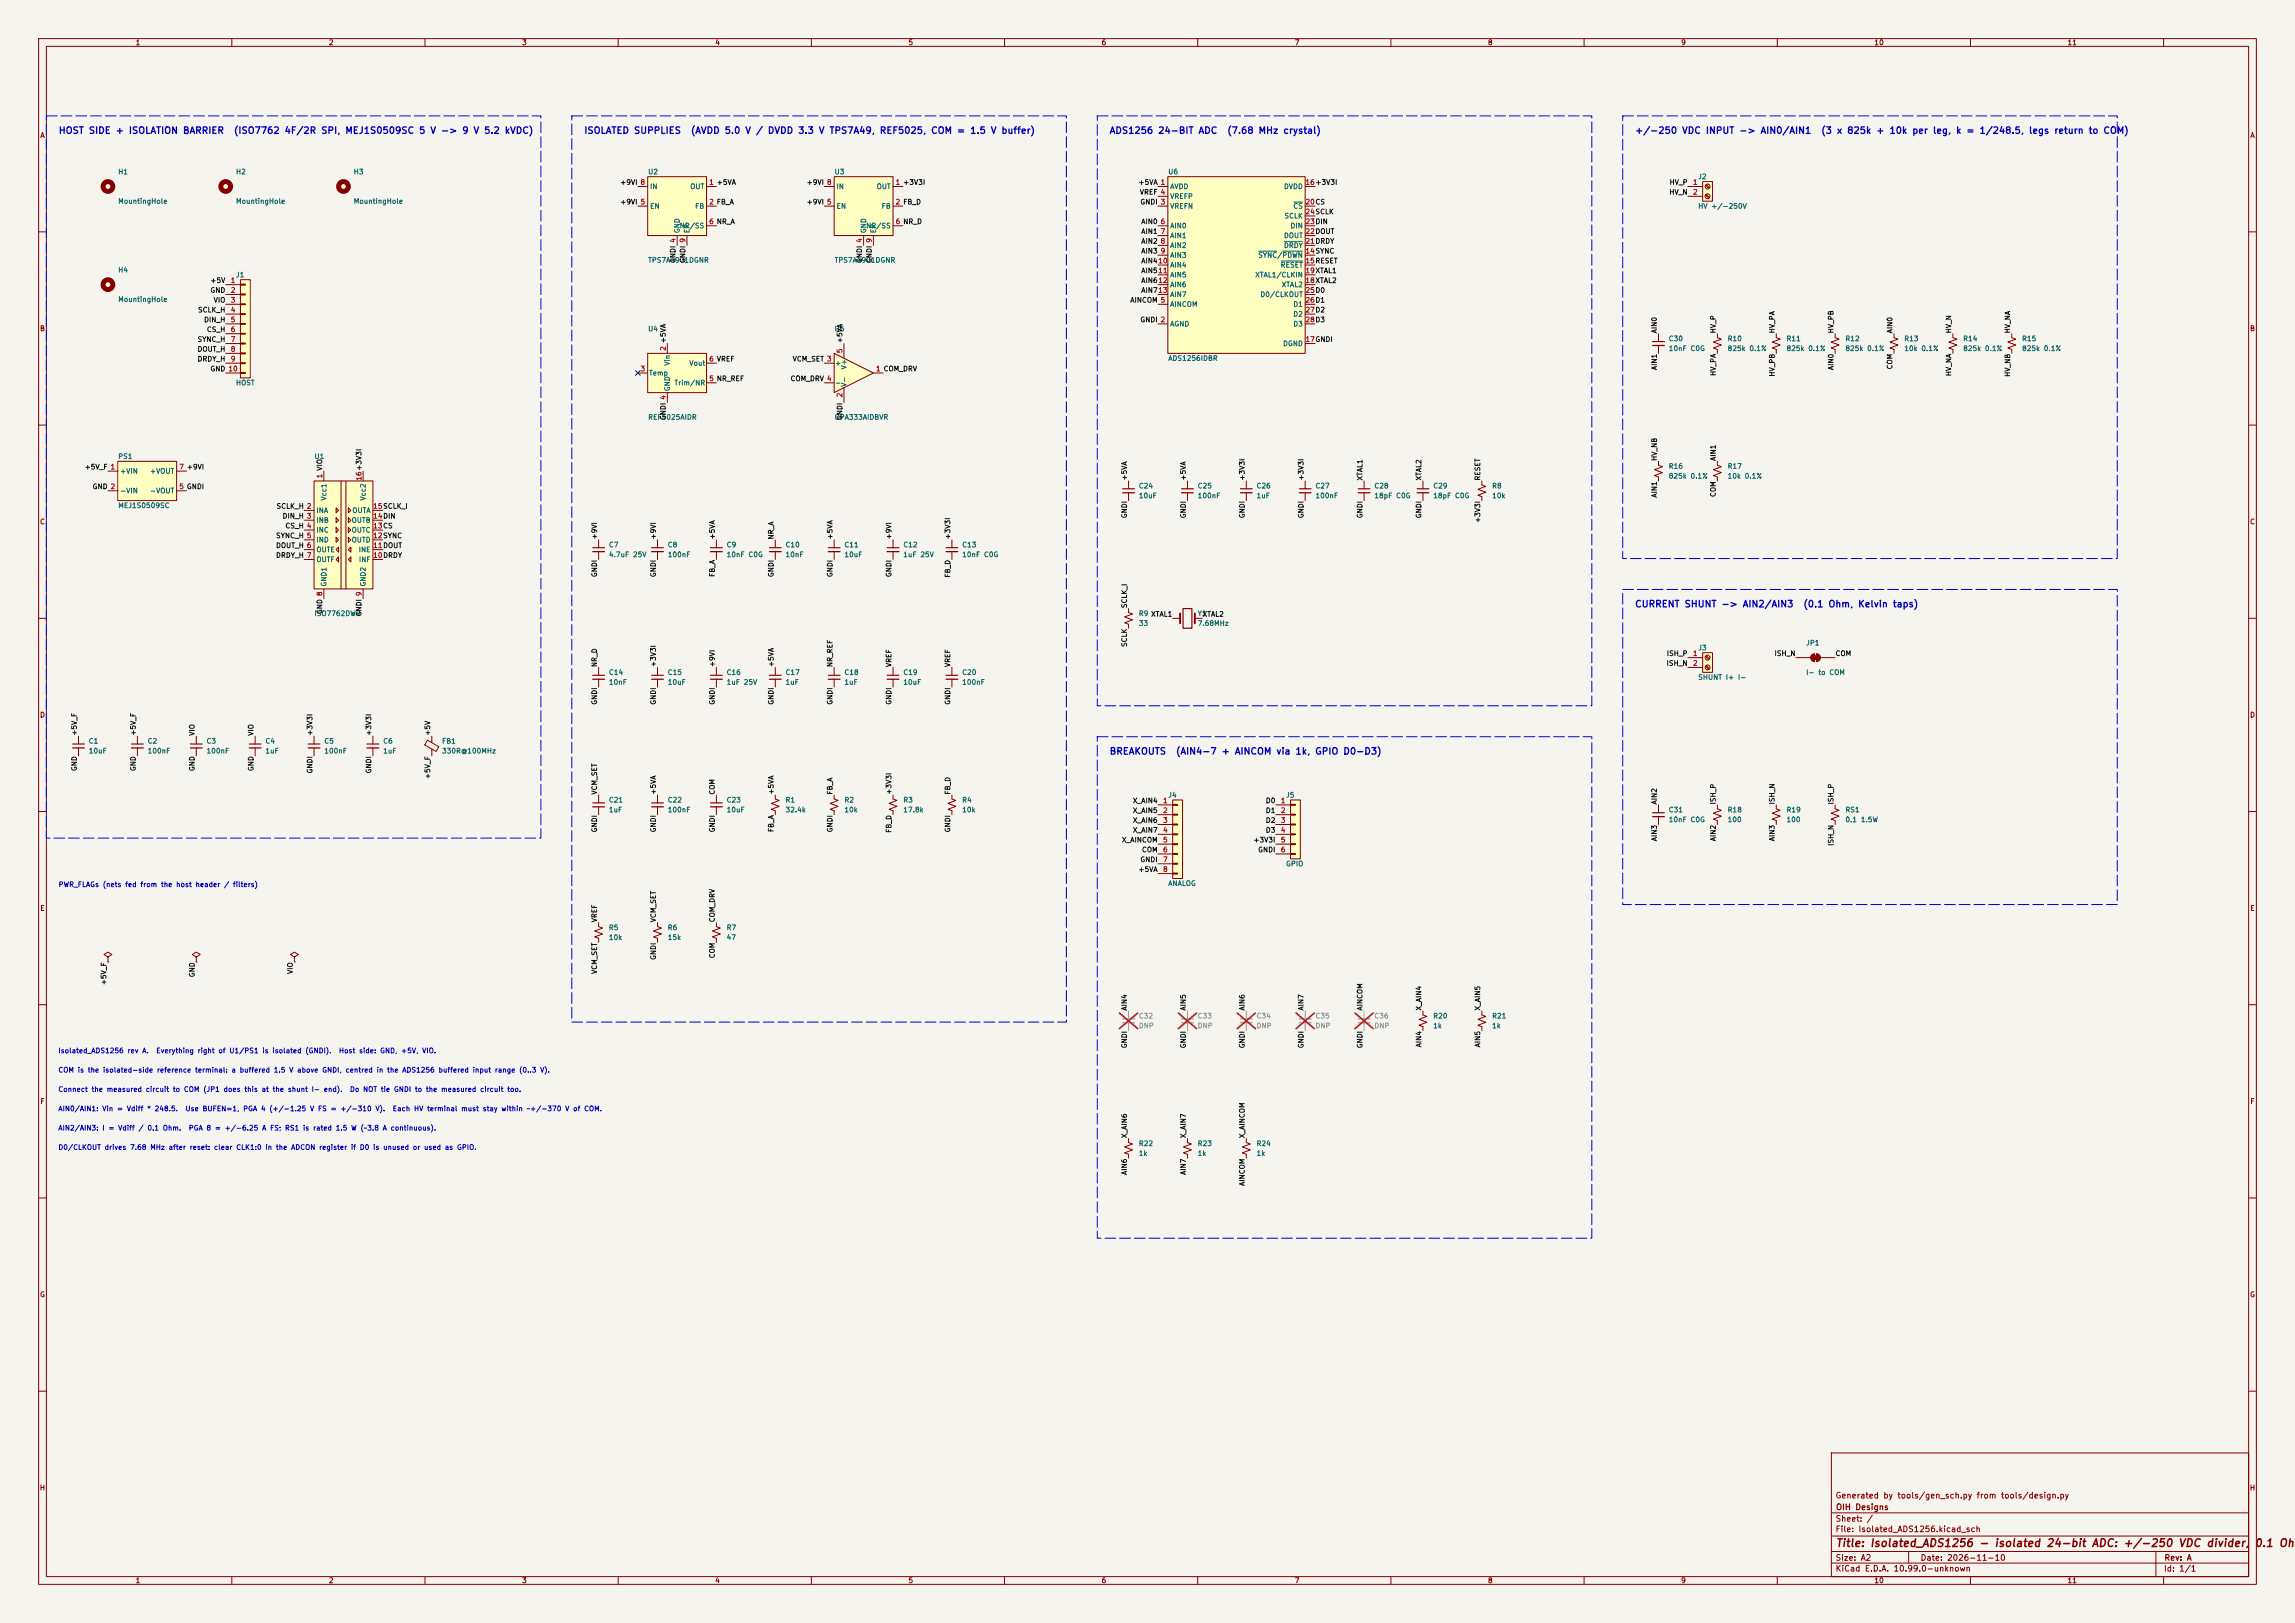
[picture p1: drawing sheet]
<svg xmlns="http://www.w3.org/2000/svg" width="594mm" height="420mm" viewBox="0 0 594 420" stroke-linecap="round" stroke-linejoin="round" font-family="sans-serif">
<defs><g id="words">
<g font-size="2" fill="#840000">
<text x="475" y="400.8">Title: Isolated_ADS1256 - isolated 24-bit ADC: +/-250 VDC divider,</text>
<text x="583.4" y="400.8">0.1 Ohm</text>
</g>
<g font-size="1.7" fill="#0000c2">
<text x="15.1" y="35">HOST SIDE + ISOLATION BARRIER</text>
<text x="60.4" y="35">(ISO7762 4F/2R SPI, MEJ1S0509SC 5 V -&gt; 9 V 5.2 kVDC)</text>
<text x="151.1" y="35">ISOLATED SUPPLIES</text>
<text x="178.7" y="35">(AVDD 5.0 V / DVDD 3.3 V TPS7A49, REF5025, COM = 1.5 V buffer)</text>
<text x="287.1" y="35">ADS1256 24-BIT ADC</text>
<text x="317.5" y="35">(7.68 MHz crystal)</text>
<text x="423.1" y="35">+/-250 VDC INPUT -&gt; AIN0/AIN1</text>
<text x="471.2" y="35">(3 x 825k + 10k per leg, k = 1/248.5, legs return to COM)</text>
<text x="423.1" y="157.6">CURRENT SHUNT -&gt; AIN2/AIN3</text>
<text x="466.6" y="157.6">(0.1 Ohm, Kelvin taps)</text>
<text x="287.1" y="195.7">BREAKOUTS</text>
<text x="304.2" y="195.7">(AIN4-7 + AINCOM via 1k, GPIO D0-D3)</text>
</g>
<g font-size="1.5" fill="#840000">
<text x="475" y="388.1">Generated by tools/gen_sch.py from tools/design.py</text>
<text x="475" y="394.1">Sheet: /</text>
<text x="475.1" y="391.1">OIH Designs</text>
<text x="475" y="396.8">File: Isolated_ADS1256.kicad_sch</text>
<text x="475" y="407">KiCad E.D.A. 10.99.0-unknown</text>
<text x="475" y="404.2">Size: A2</text>
<text x="497" y="404.2">Date: 2026-11-10</text>
<text x="560" y="407">Id: 1/1</text>
<text x="560.1" y="404.2">Rev: A</text>
</g>
<g font-size="1.3" fill="#840000">
<text x="35" y="12">1</text>
<text x="85" y="12">2</text>
<text x="135" y="12">3</text>
<text x="185" y="12">4</text>
<text x="235" y="12">5</text>
<text x="285" y="12">6</text>
<text x="335" y="12">7</text>
<text x="385" y="12">8</text>
<text x="435" y="12">9</text>
<text x="485" y="12">10</text>
<text x="535" y="12">11</text>
<text x="10.3" y="36">A</text>
<text x="582.3" y="36">A</text>
<text x="10.2" y="86">B</text>
<text x="582.2" y="86">B</text>
<text x="10.2" y="136">C</text>
<text x="582.2" y="136">C</text>
<text x="10.2" y="186">D</text>
<text x="582.2" y="186">D</text>
<text x="10.3" y="236">E</text>
<text x="582.3" y="236">E</text>
<text x="10.3" y="286">F</text>
<text x="582.3" y="286">F</text>
<text x="10.2" y="336">G</text>
<text x="582.2" y="336">G</text>
<text x="10.2" y="386">H</text>
<text x="582.2" y="386">H</text>
<text x="35" y="410">1</text>
<text x="85" y="410">2</text>
<text x="135" y="410">3</text>
<text x="185" y="410">4</text>
<text x="235" y="410">5</text>
<text x="285" y="410">6</text>
<text x="335" y="410">7</text>
<text x="385" y="410">8</text>
<text x="435" y="410">9</text>
<text x="485" y="410">10</text>
<text x="535" y="410">11</text>
</g>
<g font-size="1.3" fill="#006464">
<text x="30.5" y="45.4">H1</text>
<text x="60.9" y="45.4">H2</text>
<text x="91.4" y="45.4">H3</text>
<text x="167.6" y="45.4">U2</text>
<text x="215.9" y="45.4">U3</text>
<text x="302.2" y="45.4">U6</text>
<text x="439.4" y="46.7">J2</text>
<text x="30.5" y="53">MountingHole</text>
<text x="60.9" y="53">MountingHole</text>
<text x="91.4" y="53">MountingHole</text>
<text x="168.1" y="49.2">IN</text>
<text x="178.5" y="49.2">OUT</text>
<text x="216.4" y="49.2">IN</text>
<text x="226.8" y="49.2">OUT</text>
<text x="302.7" y="49.2">AVDD</text>
<text x="302.7" y="51.8">VREFP</text>
<text x="332.2" y="49.2">DVDD</text>
<text x="168.1" y="54.3">EN</text>
<text x="175.8" y="59.4">NR/SS</text>
<text x="179.8" y="54.3">FB</text>
<text x="216.4" y="54.3">EN</text>
<text x="224.1" y="59.4">NR/SS</text>
<text x="228" y="54.3">FB</text>
<text x="302.7" y="54.3">VREFN</text>
<text x="302.7" y="59.4">AIN0</text>
<text x="332.3" y="56.8">SCLK</text>
<text x="333.9" y="59.4">DIN</text>
<text x="334.6" y="54.3">CS</text>
<text x="439.4" y="54.3">HV +/-250V</text>
<text x="176.2" y="60.5" transform="rotate(-90 176.2 60.5)">GND</text>
<text x="178.8" y="60.5" transform="rotate(-90 178.8 60.5)">EP</text>
<text x="224.5" y="60.5" transform="rotate(-90 224.5 60.5)">GND</text>
<text x="227" y="60.5" transform="rotate(-90 227 60.5)">EP</text>
<text x="302.7" y="61.9">AIN1</text>
<text x="302.7" y="64.5">AIN2</text>
<text x="332.2" y="64.5">DRDY</text>
<text x="332.2" y="61.9">DOUT</text>
<text x="30.5" y="70.8">H4</text>
<text x="167.6" y="68.3">TPS7A4901DGNR</text>
<text x="215.9" y="68.3">TPS7A4901DGNR</text>
<text x="302.7" y="67">AIN3</text>
<text x="302.7" y="69.5">AIN4</text>
<text x="325.5" y="67">SYNC/PDWN</text>
<text x="331.3" y="69.5">RESET</text>
<text x="60.9" y="72.1">J1</text>
<text x="302.7" y="72.1">AIN5</text>
<text x="302.7" y="74.6">AIN6</text>
<text x="302.7" y="77.2">AIN7</text>
<text x="324.7" y="72.1">XTAL1/CLKIN</text>
<text x="326.1" y="77.2">D0/CLKOUT</text>
<text x="331.6" y="74.6">XTAL2</text>
<text x="30.5" y="78.4">MountingHole</text>
<text x="302.7" y="79.7">AINCOM</text>
<text x="334.6" y="79.7">D1</text>
<text x="334.6" y="82.2">D2</text>
<text x="167.6" y="86.1">U4</text>
<text x="215.9" y="86.1">U5</text>
<text x="302.7" y="84.8">AGND</text>
<text x="331.9" y="89.9">DGND</text>
<text x="334.6" y="84.8">D3</text>
<text x="431.8" y="88.6">C30</text>
<text x="447" y="88.6">R10</text>
<text x="462.3" y="88.6">R11</text>
<text x="477.5" y="88.6">R12</text>
<text x="492.7" y="88.6">R13</text>
<text x="508" y="88.6">R14</text>
<text x="523.2" y="88.6">R15</text>
<text x="173.7" y="94.8" transform="rotate(-90 173.7 94.8)">Vin</text>
<text x="178.3" y="94.9">Vout</text>
<text x="216" y="94.9">+</text>
<text x="219.4" y="95.7" transform="rotate(-90 219.4 95.7)">V+</text>
<text x="302.2" y="93.7">ADS1256IDBR</text>
<text x="431.8" y="91.1">10nF C0G</text>
<text x="447" y="91.1">825k 0.1%</text>
<text x="462.3" y="91.1">825k 0.1%</text>
<text x="477.5" y="91.1">825k 0.1%</text>
<text x="492.7" y="91.1">10k 0.1%</text>
<text x="508" y="91.1">825k 0.1%</text>
<text x="523.2" y="91.1">825k 0.1%</text>
<text x="60.9" y="100">HOST</text>
<text x="167.9" y="97.5">Temp</text>
<text x="173.7" y="101.4" transform="rotate(-90 173.7 101.4)">GND</text>
<text x="174.4" y="100">Trim/NR</text>
<text x="216" y="100">-</text>
<text x="219.4" y="100.2" transform="rotate(-90 219.4 100.2)">V-</text>
<text x="167.6" y="108.9">REF5025AIDR</text>
<text x="215.9" y="108.9">OPA333AIDBVR</text>
<text x="30.5" y="119.1">PS1</text>
<text x="81.3" y="119.1">U1</text>
<text x="31" y="122.9">+VIN</text>
<text x="38.7" y="122.9">+VOUT</text>
<text x="431.8" y="121.6">R16</text>
<text x="431.8" y="124.2">825k 0.1%</text>
<text x="447" y="121.6">R17</text>
<text x="447" y="124.2">10k 0.1%</text>
<text x="30.5" y="131.8">MEJ1S0509SC</text>
<text x="31" y="128">-VIN</text>
<text x="38.7" y="128">-VOUT</text>
<text x="84.8" y="129.7" transform="rotate(-90 84.8 129.7)">Vcc1</text>
<text x="94.9" y="129.7" transform="rotate(-90 94.9 129.7)">Vcc2</text>
<text x="294.6" y="126.7">C24</text>
<text x="294.6" y="129.2">10uF</text>
<text x="309.9" y="126.7">C25</text>
<text x="309.9" y="129.2">100nF</text>
<text x="325.1" y="126.7">C26</text>
<text x="325.1" y="129.2">1uF</text>
<text x="340.3" y="126.7">C27</text>
<text x="340.3" y="129.2">100nF</text>
<text x="355.6" y="126.7">C28</text>
<text x="355.6" y="129.2">18pF C0G</text>
<text x="370.8" y="126.7">C29</text>
<text x="370.8" y="129.2">18pF C0G</text>
<text x="386.1" y="126.7">R8</text>
<text x="386.1" y="129.2">10k</text>
<text x="81.8" y="133">INA</text>
<text x="81.8" y="135.6">INB</text>
<text x="90.9" y="135.6">OUTB</text>
<text x="91.1" y="133">OUTA</text>
<text x="81.8" y="138.1">INC</text>
<text x="81.8" y="140.7">IND</text>
<text x="81.8" y="143.2">OUTE</text>
<text x="90.9" y="140.7">OUTD</text>
<text x="90.9" y="138.1">OUTC</text>
<text x="92.7" y="143.2">INE</text>
<text x="157.5" y="141.9">C7</text>
<text x="172.7" y="141.9">C8</text>
<text x="187.9" y="141.9">C9</text>
<text x="203.2" y="141.9">C10</text>
<text x="218.4" y="141.9">C11</text>
<text x="233.7" y="141.9">C12</text>
<text x="248.9" y="141.9">C13</text>
<text x="81.8" y="145.7">OUTF</text>
<text x="92.8" y="145.7">INF</text>
<text x="157.5" y="144.5">4.7uF 25V</text>
<text x="172.7" y="144.5">100nF</text>
<text x="187.9" y="144.5">10nF C0G</text>
<text x="203.2" y="144.5">10nF</text>
<text x="218.4" y="144.5">10uF</text>
<text x="233.7" y="144.5">1uF 25V</text>
<text x="248.9" y="144.5">10nF C0G</text>
<text x="84.8" y="151.9" transform="rotate(-90 84.8 151.9)">GND1</text>
<text x="94.9" y="151.9" transform="rotate(-90 94.9 151.9)">GND2</text>
<text x="81.3" y="159.7">ISO7762DWR</text>
<text x="294.6" y="159.7">R9 XTAL1</text>
<text x="309.9" y="159.7">Y1</text>
<text x="294.6" y="162.3">33</text>
<text x="309.9" y="162.3">7.68MHz</text>
<text x="467.3" y="167.3">JP1</text>
<text x="439.4" y="168.6">J3</text>
<text x="157.5" y="175">C14</text>
<text x="157.5" y="177.5">10nF</text>
<text x="172.7" y="175">C15</text>
<text x="172.7" y="177.5">10uF</text>
<text x="187.9" y="175">C16</text>
<text x="187.9" y="177.5">1uF 25V</text>
<text x="203.2" y="175">C17</text>
<text x="203.2" y="177.5">1uF</text>
<text x="218.4" y="175">C18</text>
<text x="218.4" y="177.5">1uF</text>
<text x="233.7" y="175">C19</text>
<text x="233.7" y="177.5">10uF</text>
<text x="248.9" y="175">C20</text>
<text x="248.9" y="177.5">100nF</text>
<text x="439.4" y="176.2">SHUNT I+ I-</text>
<text x="467.3" y="175">I- to COM</text>
<text x="22.8" y="192.7">C1</text>
<text x="22.8" y="195.3">10uF</text>
<text x="38.1" y="192.7">C2</text>
<text x="38.1" y="195.3">100nF</text>
<text x="53.3" y="192.7">C3</text>
<text x="53.3" y="195.3">100nF</text>
<text x="68.6" y="192.7">C4</text>
<text x="68.6" y="195.3">1uF</text>
<text x="83.8" y="192.7">C5</text>
<text x="83.8" y="195.3">100nF</text>
<text x="99" y="192.7">C6</text>
<text x="99" y="195.3">1uF</text>
<text x="114.3" y="192.7">FB1</text>
<text x="114.3" y="195.3">330R@100MHz</text>
<text x="157.5" y="208">C21</text>
<text x="172.7" y="208">C22</text>
<text x="187.9" y="208">C23</text>
<text x="203.2" y="208">R1</text>
<text x="218.4" y="208">R2</text>
<text x="233.7" y="208">R3</text>
<text x="248.9" y="208">R4</text>
<text x="302.2" y="206.7">J4</text>
<text x="332.7" y="206.7">J5</text>
<text x="157.5" y="210.5">1uF</text>
<text x="172.7" y="210.5">100nF</text>
<text x="187.9" y="210.5">10uF</text>
<text x="203.2" y="210.5">32.4k</text>
<text x="218.4" y="210.5">10k</text>
<text x="233.7" y="210.5">17.8k</text>
<text x="248.9" y="210.5">10k</text>
<text x="431.8" y="210.5">C31</text>
<text x="431.8" y="213.1">10nF C0G</text>
<text x="447" y="210.5">R18</text>
<text x="447" y="213.1">100</text>
<text x="462.3" y="210.5">R19</text>
<text x="462.3" y="213.1">100</text>
<text x="477.5" y="210.5">RS1</text>
<text x="477.5" y="213.1">0.1 1.5W</text>
<text x="332.7" y="224.5">GPIO</text>
<text x="302.2" y="229.6">ANALOG</text>
<text x="157.5" y="241">R5</text>
<text x="157.5" y="243.5">10k</text>
<text x="172.7" y="241">R6</text>
<text x="172.7" y="243.5">15k</text>
<text x="187.9" y="241">R7</text>
<text x="187.9" y="243.5">47</text>
<text x="370.8" y="263.9">R20</text>
<text x="386.1" y="263.9">R21</text>
<text x="370.8" y="266.4">1k</text>
<text x="386.1" y="266.4">1k</text>
<text x="294.6" y="296.9">R22</text>
<text x="294.6" y="299.4">1k</text>
<text x="309.9" y="296.9">R23</text>
<text x="309.9" y="299.4">1k</text>
<text x="325.1" y="296.9">R24</text>
<text x="325.1" y="299.4">1k</text>
</g>
<g font-size="1.3" fill="#0f0f0f">
<text x="160.4" y="48.1">+9VI 8</text>
<text x="160.4" y="53.2">+9VI 5</text>
<text x="208.7" y="53.2">+9VI 5</text>
<text x="208.7" y="48.1">+9VI 8</text>
<text x="294.5" y="48.1">+5VA 1</text>
<text x="294.9" y="50.7">VREF 4</text>
<text x="295" y="53.2">GNDI 3</text>
<text x="431.9" y="50.7">HV_N</text>
<text x="432" y="48.1">HV_P</text>
<text x="295.3" y="58.3">AIN0</text>
<text x="295.3" y="60.8">AIN1</text>
<text x="295.3" y="63.4">AIN2</text>
<text x="295.3" y="65.9">AIN3</text>
<text x="175.1" y="68.2" transform="rotate(-90 175.1 68.2)">GNDI 4</text>
<text x="177.7" y="68.2" transform="rotate(-90 177.7 68.2)">GNDI 9</text>
<text x="223.4" y="68.2" transform="rotate(-90 223.4 68.2)">GNDI 4</text>
<text x="225.9" y="68.2" transform="rotate(-90 225.9 68.2)">GNDI 9</text>
<text x="295.3" y="68.5">AIN410</text>
<text x="295.3" y="71">AIN511</text>
<text x="54.3" y="73.5">+5V</text>
<text x="54.3" y="76.1">GND</text>
<text x="295.3" y="73.5">AIN612</text>
<text x="295.3" y="76.1">AIN713</text>
<text x="51.1" y="81.2">SCLK_H</text>
<text x="52.7" y="83.7">DIN_H</text>
<text x="55.2" y="78.6">VIO</text>
<text x="292.4" y="78.6">AINCOM 5</text>
<text x="295" y="83.7">GNDI 2</text>
<text x="51" y="88.8">SYNC_H</text>
<text x="53.4" y="86.2">CS_H</text>
<text x="218.3" y="88.9" transform="rotate(-90 218.3 88.9)">+5VA</text>
<text x="429.1" y="86.4" transform="rotate(-90 429.1 86.4)">AIN0</text>
<text x="444.4" y="86.4" transform="rotate(-90 444.4 86.4)">HV_P</text>
<text x="459.6" y="86.4" transform="rotate(-90 459.6 86.4)">HV_PA</text>
<text x="474.9" y="86.4" transform="rotate(-90 474.9 86.4)">HV_PB</text>
<text x="490.1" y="86.4" transform="rotate(-90 490.1 86.4)">AIN0</text>
<text x="505.3" y="86.4" transform="rotate(-90 505.3 86.4)">HV_N</text>
<text x="520.6" y="86.4" transform="rotate(-90 520.6 86.4)">HV_NA</text>
<text x="51" y="91.3">DOUT_H</text>
<text x="51" y="93.9">DRDY_H</text>
<text x="205" y="93.9">VCM_SET 3</text>
<text x="429.1" y="95.9" transform="rotate(-90 429.1 95.9)">AIN1</text>
<text x="474.9" y="95.9" transform="rotate(-90 474.9 95.9)">AIN0</text>
<text x="490.1" y="95.7" transform="rotate(-90 490.1 95.7)">COM</text>
<text x="54.3" y="96.4">GND 10</text>
<text x="204.5" y="98.9">COM_DRV 4</text>
<text x="444.4" y="97.4" transform="rotate(-90 444.4 97.4)">HV_PA</text>
<text x="459.6" y="97.6" transform="rotate(-90 459.6 97.6)">HV_PB</text>
<text x="505.3" y="97.5" transform="rotate(-90 505.3 97.5)">HV_NA</text>
<text x="520.6" y="97.7" transform="rotate(-90 520.6 97.7)">HV_NB</text>
<text x="172.6" y="108.8" transform="rotate(-90 172.6 108.8)">GNDI 4</text>
<text x="218.3" y="108.8" transform="rotate(-90 218.3 108.8)">GNDI</text>
<text x="429.1" y="119.4" transform="rotate(-90 429.1 119.4)">HV_NB</text>
<text x="444.4" y="119.4" transform="rotate(-90 444.4 119.4)">AIN1</text>
<text x="21.8" y="121.8">+5V_F 1</text>
<text x="292" y="124.5" transform="rotate(-90 292 124.5)">+5VA</text>
<text x="307.2" y="124.5" transform="rotate(-90 307.2 124.5)">+5VA</text>
<text x="322.5" y="124.5" transform="rotate(-90 322.5 124.5)">+3V3I</text>
<text x="337.7" y="124.5" transform="rotate(-90 337.7 124.5)">+3V3I</text>
<text x="352.9" y="124.5" transform="rotate(-90 352.9 124.5)">XTAL1</text>
<text x="368.2" y="124.5" transform="rotate(-90 368.2 124.5)">XTAL2</text>
<text x="383.4" y="124.5" transform="rotate(-90 383.4 124.5)">RESET</text>
<text x="23.8" y="126.9">GND 2</text>
<text x="71.4" y="132">SCLK_H 2</text>
<text x="429.1" y="128.9" transform="rotate(-90 429.1 128.9)">AIN1</text>
<text x="444.4" y="128.7" transform="rotate(-90 444.4 128.7)">COM</text>
<text x="73" y="134.5">DIN_H 3</text>
<text x="73.7" y="137">CS_H 4</text>
<text x="292" y="134.2" transform="rotate(-90 292 134.2)">GNDI</text>
<text x="307.2" y="134.2" transform="rotate(-90 307.2 134.2)">GNDI</text>
<text x="322.5" y="134.2" transform="rotate(-90 322.5 134.2)">GNDI</text>
<text x="337.7" y="134.2" transform="rotate(-90 337.7 134.2)">GNDI</text>
<text x="352.9" y="134.2" transform="rotate(-90 352.9 134.2)">GNDI</text>
<text x="368.2" y="134.2" transform="rotate(-90 368.2 134.2)">GNDI</text>
<text x="383.4" y="135.5" transform="rotate(-90 383.4 135.5)">+3V3I</text>
<text x="71.3" y="139.6">SYNC_H 5</text>
<text x="71.3" y="142.1">DOUT_H 6</text>
<text x="154.8" y="139.7" transform="rotate(-90 154.8 139.7)">+9VI</text>
<text x="170.1" y="139.7" transform="rotate(-90 170.1 139.7)">+9VI</text>
<text x="185.3" y="139.7" transform="rotate(-90 185.3 139.7)">+5VA</text>
<text x="200.5" y="139.7" transform="rotate(-90 200.5 139.7)">NR_A</text>
<text x="215.8" y="139.7" transform="rotate(-90 215.8 139.7)">+5VA</text>
<text x="231" y="139.7" transform="rotate(-90 231 139.7)">+9VI</text>
<text x="246.3" y="139.7" transform="rotate(-90 246.3 139.7)">+3V3I</text>
<text x="71.3" y="144.7">DRDY_H 7</text>
<text x="154.8" y="149.5" transform="rotate(-90 154.8 149.5)">GNDI</text>
<text x="170.1" y="149.5" transform="rotate(-90 170.1 149.5)">GNDI</text>
<text x="185.3" y="149.4" transform="rotate(-90 185.3 149.4)">FB_A</text>
<text x="200.5" y="149.5" transform="rotate(-90 200.5 149.5)">GNDI</text>
<text x="215.8" y="149.5" transform="rotate(-90 215.8 149.5)">GNDI</text>
<text x="231" y="149.5" transform="rotate(-90 231 149.5)">GNDI</text>
<text x="246.3" y="149.6" transform="rotate(-90 246.3 149.6)">FB_D</text>
<text x="83.7" y="159" transform="rotate(-90 83.7 159)">GND 8</text>
<text x="93.9" y="159.6" transform="rotate(-90 93.9 159.6)">GNDI 9</text>
<text x="292" y="157.5" transform="rotate(-90 292 157.5)">SCLK_I</text>
<text x="311.1" y="159.9">XTAL2</text>
<text x="292" y="167.6" transform="rotate(-90 292 167.6)">SCLK</text>
<text x="154.8" y="172.7" transform="rotate(-90 154.8 172.7)">NR_D</text>
<text x="170.1" y="172.7" transform="rotate(-90 170.1 172.7)">+3V3I</text>
<text x="185.3" y="172.7" transform="rotate(-90 185.3 172.7)">+9VI</text>
<text x="200.5" y="172.7" transform="rotate(-90 200.5 172.7)">+5VA</text>
<text x="215.8" y="172.7" transform="rotate(-90 215.8 172.7)">NR_REF</text>
<text x="231" y="172.7" transform="rotate(-90 231 172.7)">VREF</text>
<text x="246.3" y="172.7" transform="rotate(-90 246.3 172.7)">VREF</text>
<text x="431.2" y="172.6">ISH_N</text>
<text x="431.3" y="170.1">ISH_P</text>
<text x="459.1" y="170.1">ISH_N</text>
<text x="475" y="170.1">COM</text>
<text x="154.8" y="182.5" transform="rotate(-90 154.8 182.5)">GNDI</text>
<text x="170.1" y="182.5" transform="rotate(-90 170.1 182.5)">GNDI</text>
<text x="185.3" y="182.5" transform="rotate(-90 185.3 182.5)">GNDI</text>
<text x="200.5" y="182.5" transform="rotate(-90 200.5 182.5)">GNDI</text>
<text x="215.8" y="182.5" transform="rotate(-90 215.8 182.5)">GNDI</text>
<text x="231" y="182.5" transform="rotate(-90 231 182.5)">GNDI</text>
<text x="246.3" y="182.5" transform="rotate(-90 246.3 182.5)">GNDI</text>
<text x="20.2" y="190.5" transform="rotate(-90 20.2 190.5)">+5V_F</text>
<text x="35.4" y="190.5" transform="rotate(-90 35.4 190.5)">+5V_F</text>
<text x="50.7" y="190.5" transform="rotate(-90 50.7 190.5)">VIO</text>
<text x="65.9" y="190.5" transform="rotate(-90 65.9 190.5)">VIO</text>
<text x="81.2" y="190.5" transform="rotate(-90 81.2 190.5)">+3V3I</text>
<text x="96.4" y="190.5" transform="rotate(-90 96.4 190.5)">+3V3I</text>
<text x="111.6" y="190.5" transform="rotate(-90 111.6 190.5)">+5V</text>
<text x="20.2" y="199.7" transform="rotate(-90 20.2 199.7)">GND</text>
<text x="35.4" y="199.7" transform="rotate(-90 35.4 199.7)">GND</text>
<text x="50.7" y="199.7" transform="rotate(-90 50.7 199.7)">GND</text>
<text x="65.9" y="199.7" transform="rotate(-90 65.9 199.7)">GND</text>
<text x="81.2" y="200.3" transform="rotate(-90 81.2 200.3)">GNDI</text>
<text x="96.4" y="200.3" transform="rotate(-90 96.4 200.3)">GNDI</text>
<text x="111.6" y="201.7" transform="rotate(-90 111.6 201.7)">+5V_F</text>
<text x="154.8" y="205.8" transform="rotate(-90 154.8 205.8)">VCM_SET</text>
<text x="170.1" y="205.8" transform="rotate(-90 170.1 205.8)">+5VA</text>
<text x="185.3" y="205.8" transform="rotate(-90 185.3 205.8)">COM</text>
<text x="200.5" y="205.8" transform="rotate(-90 200.5 205.8)">+5VA</text>
<text x="215.8" y="205.8" transform="rotate(-90 215.8 205.8)">FB_A</text>
<text x="231" y="205.8" transform="rotate(-90 231 205.8)">+3V3I</text>
<text x="246.3" y="205.8" transform="rotate(-90 246.3 205.8)">FB_D</text>
<text x="293.1" y="208.2">X_AIN4</text>
<text x="327.5" y="208.2">D0</text>
<text x="429.1" y="208.3" transform="rotate(-90 429.1 208.3)">AIN2</text>
<text x="444.4" y="208.3" transform="rotate(-90 444.4 208.3)">ISH_P</text>
<text x="459.6" y="208.3" transform="rotate(-90 459.6 208.3)">ISH_N</text>
<text x="474.9" y="208.3" transform="rotate(-90 474.9 208.3)">ISH_P</text>
<text x="154.8" y="215.5" transform="rotate(-90 154.8 215.5)">GNDI</text>
<text x="170.1" y="215.5" transform="rotate(-90 170.1 215.5)">GNDI</text>
<text x="185.3" y="215.5" transform="rotate(-90 185.3 215.5)">GNDI</text>
<text x="200.5" y="215.5" transform="rotate(-90 200.5 215.5)">FB_A</text>
<text x="215.8" y="215.5" transform="rotate(-90 215.8 215.5)">GNDI</text>
<text x="231" y="215.6" transform="rotate(-90 231 215.6)">FB_D</text>
<text x="246.3" y="215.5" transform="rotate(-90 246.3 215.5)">GNDI</text>
<text x="293.1" y="210.7">X_AIN5</text>
<text x="293.1" y="213.2">X_AIN6</text>
<text x="293.1" y="215.8">X_AIN7</text>
<text x="327.5" y="210.7">D1</text>
<text x="327.5" y="213.2">D2</text>
<text x="327.5" y="215.8">D3</text>
<text x="290.2" y="218.3">X_AINCOM</text>
<text x="295.4" y="220.9">COM</text>
<text x="324.3" y="218.3">+3V3I</text>
<text x="325.5" y="220.9">GNDI</text>
<text x="429.1" y="217.8" transform="rotate(-90 429.1 217.8)">AIN3</text>
<text x="444.4" y="217.8" transform="rotate(-90 444.4 217.8)">AIN2</text>
<text x="459.6" y="217.8" transform="rotate(-90 459.6 217.8)">AIN3</text>
<text x="474.9" y="219" transform="rotate(-90 474.9 219)">ISH_N</text>
<text x="294.5" y="225.9">+5VA</text>
<text x="295" y="223.4">GNDI</text>
<text x="154.8" y="238.8" transform="rotate(-90 154.8 238.8)">VREF</text>
<text x="170.1" y="238.8" transform="rotate(-90 170.1 238.8)">VCM_SET</text>
<text x="185.3" y="238.8" transform="rotate(-90 185.3 238.8)">COM_DRV</text>
<text x="170.1" y="248.5" transform="rotate(-90 170.1 248.5)">GNDI</text>
<text x="185.3" y="248.1" transform="rotate(-90 185.3 248.1)">COM</text>
<text x="27.8" y="255.1" transform="rotate(-90 27.8 255.1)">+5V_F</text>
<text x="50.7" y="253" transform="rotate(-90 50.7 253)">GND</text>
<text x="76.1" y="252.2" transform="rotate(-90 76.1 252.2)">VIO</text>
<text x="154.8" y="252.2" transform="rotate(-90 154.8 252.2)">VCM_SET</text>
<text x="292" y="261.6" transform="rotate(-90 292 261.6)">AIN4</text>
<text x="307.2" y="261.6" transform="rotate(-90 307.2 261.6)">AIN5</text>
<text x="322.5" y="261.6" transform="rotate(-90 322.5 261.6)">AIN6</text>
<text x="337.7" y="261.6" transform="rotate(-90 337.7 261.6)">AIN7</text>
<text x="352.9" y="261.6" transform="rotate(-90 352.9 261.6)">AINCOM</text>
<text x="368.2" y="261.6" transform="rotate(-90 368.2 261.6)">X_AIN4</text>
<text x="383.4" y="261.6" transform="rotate(-90 383.4 261.6)">X_AIN5</text>
<text x="292" y="271.4" transform="rotate(-90 292 271.4)">GNDI</text>
<text x="307.2" y="271.4" transform="rotate(-90 307.2 271.4)">GNDI</text>
<text x="322.5" y="271.4" transform="rotate(-90 322.5 271.4)">GNDI</text>
<text x="337.7" y="271.4" transform="rotate(-90 337.7 271.4)">GNDI</text>
<text x="352.9" y="271.4" transform="rotate(-90 352.9 271.4)">GNDI</text>
<text x="368.2" y="271.2" transform="rotate(-90 368.2 271.2)">AIN4</text>
<text x="383.4" y="271.2" transform="rotate(-90 383.4 271.2)">AIN5</text>
<text x="292" y="294.7" transform="rotate(-90 292 294.7)">X_AIN6</text>
<text x="307.2" y="294.7" transform="rotate(-90 307.2 294.7)">X_AIN7</text>
<text x="322.5" y="294.7" transform="rotate(-90 322.5 294.7)">X_AINCOM</text>
<text x="292" y="304.2" transform="rotate(-90 292 304.2)">AIN6</text>
<text x="307.2" y="304.2" transform="rotate(-90 307.2 304.2)">AIN7</text>
<text x="322.5" y="307" transform="rotate(-90 322.5 307)">AINCOM</text>
</g>
<g font-size="1.3" fill="#a90000">
<text x="183.4" y="48.1">1 +5VA</text>
<text x="183.4" y="53.2">2 FB_A</text>
<text x="231.7" y="48.1">1 +3V3I</text>
<text x="231.7" y="53.2">2 FB_D</text>
<text x="337.8" y="48.1">16+3V3I</text>
<text x="337.8" y="53.2">20CS</text>
<text x="438.1" y="48.1">1</text>
<text x="438.1" y="50.7">2</text>
<text x="183.4" y="58.3">6 NR_A</text>
<text x="231.7" y="58.3">6 NR_D</text>
<text x="300.3" y="58.3">6</text>
<text x="337.8" y="58.3">23DIN</text>
<text x="337.8" y="55.7">24SCLK</text>
<text x="300.3" y="60.8">7</text>
<text x="300.3" y="63.4">8</text>
<text x="300.3" y="65.9">9</text>
<text x="337.8" y="65.9">14SYNC</text>
<text x="337.8" y="63.4">21DRDY</text>
<text x="337.8" y="60.8">22DOUT</text>
<text x="337.8" y="68.4">15RESET</text>
<text x="337.8" y="71">19XTAL1</text>
<text x="59.6" y="73.5">1</text>
<text x="59.6" y="76.1">2</text>
<text x="337.8" y="73.5">18XTAL2</text>
<text x="337.8" y="76.1">25D0</text>
<text x="59.6" y="78.6">3</text>
<text x="59.6" y="81.1">4</text>
<text x="59.6" y="83.7">5</text>
<text x="337.8" y="78.6">26D1</text>
<text x="337.8" y="81.1">27D2</text>
<text x="337.8" y="83.7">28D3</text>
<text x="59.6" y="86.2">6</text>
<text x="59.6" y="88.8">7</text>
<text x="337.8" y="88.8">17GNDI</text>
<text x="59.6" y="91.3">8</text>
<text x="59.6" y="93.8">9</text>
<text x="172.6" y="90.9" transform="rotate(-90 172.6 90.9)">2 +5VA</text>
<text x="183.4" y="93.8">6 VREF</text>
<text x="218.3" y="91.5" transform="rotate(-90 218.3 91.5)">5</text>
<text x="165.6" y="96.4">3</text>
<text x="183.4" y="98.9">5 NR_REF</text>
<text x="226.6" y="96.4">1 COM_DRV</text>
<text x="218.3" y="103" transform="rotate(-90 218.3 103)">2</text>
<text x="46.3" y="121.8">7 +9VI</text>
<text x="83.7" y="123.9" transform="rotate(-90 83.7 123.9)">1 VIO</text>
<text x="93.8" y="124.5" transform="rotate(-90 93.8 124.5)">16+3V3I</text>
<text x="46.3" y="126.9">5 GNDI</text>
<text x="96.5" y="131.9">15SCLK_I</text>
<text x="96.5" y="137">13CS</text>
<text x="96.5" y="134.5">14DIN</text>
<text x="96.5" y="142.1">11DOUT</text>
<text x="96.5" y="139.6">12SYNC</text>
<text x="96.5" y="144.6">10DRDY</text>
<text x="438.1" y="170">1</text>
<text x="438.1" y="172.6">2</text>
<text x="300.9" y="208.1">1</text>
<text x="331.4" y="208.1">1</text>
<text x="300.9" y="210.7">2</text>
<text x="300.9" y="213.2">3</text>
<text x="300.9" y="215.8">4</text>
<text x="331.4" y="210.7">2</text>
<text x="331.4" y="213.2">3</text>
<text x="331.4" y="215.8">4</text>
<text x="300.9" y="218.3">5</text>
<text x="300.9" y="220.8">6</text>
<text x="331.4" y="218.3">5</text>
<text x="331.4" y="220.8">6</text>
<text x="300.9" y="223.4">7</text>
<text x="300.9" y="225.9">8</text>
</g>
<g font-size="1.3" fill="#0000c2">
<text x="15" y="229.8">PWR_FLAGs (nets fed from the host header / filters)</text>
<text x="15" y="272.9">Isolated_ADS1256 rev A.</text>
<text x="40.3" y="272.9">Everything right of U1/PS1 is isolated (GNDI).</text>
<text x="87.6" y="272.9">Host side: GND, +5V, VIO.</text>
<text x="15" y="277.9">COM is the isolated-side reference terminal: a buffered 1.5 V above GNDI, centred in the ADS1256 buffered input range (0..3 V).</text>
<text x="15" y="282.9">Connect the measured circuit to COM (JP1 does this at the shunt I- end).</text>
<text x="15" y="287.9">AIN0/AIN1: Vin = Vdiff * 248.5.</text>
<text x="47.9" y="287.9">Use BUFEN=1, PGA 4 (+/-1.25 V FS = +/-310 V).</text>
<text x="90.4" y="282.9">Do NOT tie GNDI to the measured circuit too.</text>
<text x="101.5" y="287.9">Each HV terminal must stay within ~+/-370 V of COM.</text>
<text x="15" y="292.9">AIN2/AIN3: I = Vdiff / 0.1 Ohm.</text>
<text x="48.7" y="292.9">PGA 8 = +/-6.25 A FS; RS1 is rated 1.5 W (~3.8 A continuous).</text>
<text x="15" y="297.9">D0/CLKOUT drives 7.68 MHz after reset: clear CLK1:0 in the ADCON register if D0 is unused or used as GPIO.</text>
</g>
<g font-size="1.3" fill="#939391">
<text x="294.6" y="263.9">C32</text>
<text x="309.9" y="263.9">C33</text>
<text x="325.1" y="263.9">C34</text>
<text x="340.3" y="263.9">C35</text>
<text x="355.6" y="263.9">C36</text>
<text x="294.6" y="266.4">DNP</text>
<text x="309.9" y="266.4">DNP</text>
<text x="325.1" y="266.4">DNP</text>
<text x="340.3" y="266.4">DNP</text>
<text x="355.6" y="266.4">DNP</text>
</g>
</g></defs>
<path d="M0 0h594v420h-594z" fill="#f5f4ef" stroke="#f5f4ef" stroke-width=".26"/>
<g fill="none" stroke="#840000" stroke-width=".26">
<path d="M10 10h574v400h-574zM12 12h570v396h-570zM60 10v2M110 10v2M160 10v2M210 10v2M260 10v2M310 10v2M360 10v2M410 10v2M460 10v2M510 10v2"/>
<path d="M560 10v2M10 60h2M582 60h2M10 110h2M582 110h2M292.1 157.5v1l1 .4-2 .7 2 .8-2 .8 1 .3v1.1M10 160h2M582 160h2M10 210h2M429.3 208.3v2M429.3 211.3v2.1M582 210h2"/>
<path d="M10 260h2M582 260h2M292.1 294.6v1.1l1 .3-2 .8 2 .8-2 .7 1 .4v1M10 310h2M582 310h2M10 360h2M474 376h108v32h-108zM582 360h2M474 397.5h108M474 391.5h108M60 408v2M110 408v2"/>
<path d="M160 408v2M210 408v2M260 408v2M310 408v2M360 408v2M410 408v2M460 408v2M474 404.5h108M474 401.5h108M494 401.5v3M510 408v2M558 401.5v6.5"/>
<path d="M560 408v2"/>
</g>
<path d="M427.7 210.3h3.1" fill="none" stroke="#840000" stroke-width=".3"/>
<path d="M427.7 211.3h3.1" fill="none" stroke="#840000" stroke-width=".33"/>
<path d="M30.5 119.4h15.2v10.1h-15.2z" fill="#ffffc2"/>
<path d="M30.5 119.4h15.2v10.1h-15.2zM27.9 121.9h2.6M27.9 127h2.6M45.7 121.9h2.6M45.7 127h2.6" fill="none" stroke="#840000" stroke-width=".26"/>
<path d="M62.2 72.4h2.6v25.4h-2.6z" fill="#ffffc2"/>
<g fill="none" stroke="#840000" stroke-width=".26">
<path d="M58.4 73.7h3.8M58.4 76.2h3.8M58.4 78.7h3.8M62.2 72.4h2.6v25.4h-2.6zM62.2 73.5h1.3v.3h-1.3zM62.2 76.1h1.3v.2h-1.3zM62.2 78.6h1.3v.3h-1.3zM58.4 81.3h3.8M58.4 83.8h3.8M58.4 86.4h3.8M58.4 88.9h3.8M58.4 91.4h3.8"/>
<path d="M58.4 94h3.8M58.4 96.5h3.8M62.2 81.2h1.3v.2h-1.3zM62.2 83.7h1.3v.2h-1.3zM62.2 86.2h1.3v.3h-1.3zM62.2 88.8h1.3v.2h-1.3zM62.2 91.3h1.3v.3h-1.3zM62.2 93.9h1.3v.2h-1.3zM62.2 96.4h1.3v.2h-1.3zM170.2 172.7v2.1M170.2 175.8v2M50.8 190.5v2"/>
<path d="M50.8 193.5v2.1M110.6 191.5l3 1.7-.7 1.3-3-1.7zM111.8 190.5v1.7M111.8 193.8v1.8M170.2 238.8v1l1 .4-2 .7 2 .8-2 .7 1 .4v1"/>
</g>
<path d="M168.7 174.8h3M49.3 192.5h3" fill="none" stroke="#840000" stroke-width=".3"/>
<path d="M168.7 175.8h3M49.3 193.5h3" fill="none" stroke="#840000" stroke-width=".33"/>
<g fill="none" stroke="#840000" stroke-width="1.3">
<circle cx="27.9" cy="48.3" r="1.27"/>
<circle cx="58.4" cy="48.3" r="1.27"/>
<circle cx="88.9" cy="48.3" r="1.27"/>
<circle cx="27.9" cy="73.7" r="1.27"/>
</g>
<path d="M81.3 124.5h15.2v27.9h-15.2z" fill="#ffffc2"/>
<g fill="none" stroke="#840000" stroke-width=".26">
<path d="M78.7 132.1h2.6M78.7 134.6h2.6M78.7 137.2h2.6M78.7 139.7h2.6M81.3 124.5h15.2v27.9h-15.2zM83.8 121.9v2.6M87 131.4l.6 .7-.6 .6zM87 134l.6 .6-.6 .7zM87 136.5l.6 .7-.6 .6zM87 139.1l.6 .6-.6 .6zM88.3 124.5v27.9M89.5 124.5v27.9"/>
<path d="M90.2 131.4l.6 .7-.6 .6zM90.2 134l.6 .6-.6 .7zM90.2 136.5l.6 .7-.6 .6zM90.2 139.1l.6 .6-.6 .6zM94 121.9v2.6M96.5 132.1h2.6M96.5 134.6h2.6M96.5 137.2h2.6M96.5 139.7h2.6M78.7 142.2h2.6M78.7 144.8h2.6M83.8 152.4v2.5"/>
<path d="M87 142.2l.6-.6v1.3zM87 144.8l.6-.7v1.3zM90.2 142.2l.6-.6v1.3zM90.2 144.8l.6-.7v1.3zM94 152.4v2.5M96.5 142.2h2.6M96.5 144.8h2.6M322.6 294.6v1.1l1 .3-2 .8 2 .8-2 .7 1 .4v1"/>
</g>
<path d="M167.6 45.7h15.3v15.3h-15.3z" fill="#ffffc2"/>
<path d="M165.1 48.3h2.5M165.1 53.3h2.5M167.6 45.7h15.3v15.3h-15.3zM182.9 48.3h2.5M182.9 53.3h2.5M182.9 58.4h2.5M175.3 61v2.5M177.8 61v2.5M200.7 139.7v2M200.7 142.7v2.1M185.4 172.7v2.1M185.4 175.8v2" fill="none" stroke="#840000" stroke-width=".26"/>
<path d="M199.1 141.7h3.1M183.9 174.8h3" fill="none" stroke="#840000" stroke-width=".3"/>
<path d="M199.1 142.7h3.1M183.9 175.8h3" fill="none" stroke="#840000" stroke-width=".33"/>
<path d="M336.3 263.7h3" fill="none" stroke="#9c9b98" stroke-width=".3"/>
<path d="M336.3 264.7h3" fill="none" stroke="#9c9b98" stroke-width=".33"/>
<path d="M337.8 261.6v2.1M337.8 264.7v2" fill="none" stroke="#9c9b98" stroke-width=".26"/>
<path d="M335.5 262.1l4.7 4.1M340.2 262.1l-4.7 4.1" fill="none" stroke="#e12e31" stroke-width=".46"/>
<path d="M303.5 207h2.6v20.3h-2.6z" fill="#ffffc2"/>
<g fill="none" stroke="#840000" stroke-width=".26">
<path d="M20.3 190.5v2M20.3 193.5v2.1M35.6 190.5v2M35.6 193.5v2.1M299.7 208.3h3.8M299.7 210.8h3.8M299.7 213.4h3.8M299.7 215.9h3.8M299.7 218.4h3.8M303.5 207h2.6v20.3h-2.6zM303.5 208.2h1.3v.2h-1.3zM303.5 210.7h1.3v.2h-1.3z"/>
<path d="M303.5 213.2h1.3v.3h-1.3zM303.5 215.8h1.3v.2h-1.3zM303.5 218.3h1.3v.3h-1.3zM299.7 221h3.8M299.7 223.5h3.8M299.7 226.1h3.8M303.5 220.9h1.3v.2h-1.3zM303.5 223.4h1.3v.2h-1.3zM303.5 225.9h1.3v.3h-1.3zM27.9 247.7l1.1-.7-1.1-.6-1 .6 1 .7v1.2M27.9 248.9h.1M50.8 247.7l1-.7-1-.6-1 .6 1 .7v1.2"/>
<path d="M50.8 248.9h.1"/>
</g>
<path d="M18.8 192.5h3M34 192.5h3.1" fill="none" stroke="#840000" stroke-width=".3"/>
<path d="M18.8 193.5h3M34 193.5h3.1" fill="none" stroke="#840000" stroke-width=".33"/>
<path d="M290.6 263.7h3M305.8 263.7h3.1M351.5 263.7h3.1" fill="none" stroke="#9c9b98" stroke-width=".3"/>
<path d="M290.6 264.7h3M305.8 264.7h3.1M351.5 264.7h3.1" fill="none" stroke="#9c9b98" stroke-width=".33"/>
<path d="M292.1 261.6v2.1M292.1 264.7v2M307.3 261.6v2.1M307.3 264.7v2M353.1 261.6v2.1M353.1 264.7v2" fill="none" stroke="#9c9b98" stroke-width=".26"/>
<path d="M289.7 262.1l4.8 4.1M294.5 262.1l-4.8 4.1M305 262.1l4.7 4.1M309.7 262.1l-4.7 4.1M350.7 262.1l4.7 4.1M355.4 262.1l-4.7 4.1" fill="none" stroke="#e12e31" stroke-width=".46"/>
<path d="M302.3 45.7h35.5v45.7h-35.5z" fill="#ffffc2"/>
<g fill="none" stroke="#840000" stroke-width=".26">
<path d="M299.7 48.3h2.6M299.7 53.3h2.6M299.7 50.8h2.6M299.7 58.4h2.6M302.3 45.7h35.5v45.7h-35.5zM337.8 48.3h2.6M337.8 53.3h2.6M337.8 58.4h2.6M337.8 55.9h2.6M299.7 78.7h2.6M299.7 61h2.6M299.7 63.5h2.6"/>
<path d="M299.7 66h2.6M299.7 68.6h2.6M299.7 71.1h2.6M299.7 73.7h2.6M299.7 76.2h2.6M337.8 78.7h2.6M337.8 61h2.6M337.8 63.5h2.6M337.8 66h2.6M337.8 68.6h2.6M337.8 71.1h2.6M337.8 73.7h2.6"/>
<path d="M337.8 76.2h2.6M299.7 83.8h2.6M337.8 83.8h2.6M337.8 88.9h2.6M337.8 81.3h2.6"/>
</g>
<path d="M334.9 52.3h2.2M325.8 65h4.6M331.6 67.5h5.5M332 65h5.1M332.4 62.5h4.7" fill="none" stroke="#006464" stroke-width=".26"/>
<path d="M334 207h2.5v15.3h-2.5z" fill="#ffffc2"/>
<g fill="none" stroke="#840000" stroke-width=".26">
<path d="M215.9 139.7v2M231.1 139.7v2M215.9 142.7v2.1M231.1 142.7v2.1M200.7 172.7v2.1M200.7 175.8v2M231.1 172.7v2.1M231.1 175.8v2M215.9 205.7v1.1l1 .3-2 .8 2 .8-2 .7 1 .4v1M231.1 205.7v1.1l1.1 .3-2.1 .8 2.1 .8-2.1 .7 1 .4v1M330.2 208.3h3.8M330.2 210.8h3.8"/>
<path d="M330.2 213.4h3.8M330.2 215.9h3.8M330.2 218.4h3.8M334 207h2.5v15.3h-2.5zM334 208.2h1.3v.2h-1.3zM334 210.7h1.3v.2h-1.3zM334 213.2h1.3v.3h-1.3zM334 215.8h1.3v.2h-1.3zM334 218.3h1.3v.3h-1.3zM330.2 221h3.8M334 220.9h1.3v.2h-1.3zM76.2 247.7l1-.7-1-.6-1 .6 1 .7v1.2"/>
<path d="M76.2 248.9h.1"/>
</g>
<path d="M214.4 141.7h3M229.6 141.7h3.1M199.1 174.8h3.1M229.6 174.8h3.1" fill="none" stroke="#840000" stroke-width=".3"/>
<path d="M214.4 142.7h3M229.6 142.7h3.1M199.1 175.8h3.1M229.6 175.8h3.1" fill="none" stroke="#840000" stroke-width=".33"/>
<path d="M215.9 45.7h15.2v15.3h-15.2z" fill="#ffffc2"/>
<g fill="none" stroke="#840000" stroke-width=".26">
<path d="M213.4 48.3h2.5M213.4 53.3h2.5M215.9 45.7h15.2v15.3h-15.2zM231.1 48.3h2.6M231.1 53.3h2.6M231.1 58.4h2.6M223.5 61v2.5M226.1 61v2.5M215.9 172.7v2.1M215.9 175.8v2M185.4 238.8v1l1 .4-2 .7 2 .8-2 .7 1 .4v1M368.3 261.6v1l1 .4-2 .8 2 .7-2 .8 1 .4v1"/>
<path d="M383.5 261.6v1l1.1 .4-2.1 .8 2.1 .7-2.1 .8 1 .4v1"/>
</g>
<path d="M214.4 174.8h3" fill="none" stroke="#840000" stroke-width=".3"/>
<path d="M214.4 175.8h3" fill="none" stroke="#840000" stroke-width=".33"/>
<path d="M321.1 263.7h3" fill="none" stroke="#9c9b98" stroke-width=".3"/>
<path d="M321.1 264.7h3" fill="none" stroke="#9c9b98" stroke-width=".33"/>
<path d="M322.6 261.6v2.1M322.6 264.7v2" fill="none" stroke="#9c9b98" stroke-width=".26"/>
<path d="M320.2 262.1l4.7 4.1M324.9 262.1l-4.7 4.1" fill="none" stroke="#e12e31" stroke-width=".46"/>
<path d="M167.6 91.4h15.3v10.2h-15.3z" fill="#ffffc2"/>
<g fill="none" stroke="#840000" stroke-width=".26">
<path d="M165.1 96.5h2.5M167.6 91.4h15.3v10.2h-15.3zM172.7 88.9v2.5M182.9 99.1h2.5M182.9 94h2.5M172.7 101.6v2.5M154.9 139.7v2M170.2 139.7v2M185.4 139.7v2M154.9 142.7v2.1M170.2 142.7v2.1M185.4 142.7v2.1"/>
<path d="M154.9 205.7v2.1M154.9 208.8v2M185.4 205.7v2.1M185.4 208.8v2"/>
</g>
<path d="M153.4 141.7h3.1M168.7 141.7h3M183.9 141.7h3M153.4 207.8h3.1M183.9 207.8h3" fill="none" stroke="#840000" stroke-width=".3"/>
<path d="M153.4 142.7h3.1M168.7 142.7h3M183.9 142.7h3M153.4 208.8h3.1M183.9 208.8h3" fill="none" stroke="#840000" stroke-width=".33"/>
<path d="M215.9 91.4l10.2 5.1-10.2 5.1z" fill="#ffffc2"/>
<g fill="none" stroke="#840000" stroke-width=".26">
<path d="M213.4 94h2.5M213.4 99.1h2.5M215.9 91.4l10.2 5.1-10.2 5.1zM218.4 88.9v3.8M226.1 96.5h2.5M218.4 100.3v3.8M154.9 172.7v2.1M154.9 175.8v2M66 190.5v2M66 193.5v2.1M81.3 190.5v2M81.3 193.5v2.1"/>
<path d="M96.5 190.5v2M96.5 193.5v2.1M170.2 205.7v2.1M170.2 208.8v2M200.7 205.7v1.1l1 .3-2.1 .8 2.1 .8-2.1 .7 1.1 .4v1M154.9 238.8v1l1.1 .4-2.1 .7 2.1 .8-2.1 .7 1 .4v1M307.3 294.6v1.1l1.1 .3-2.1 .8 2.1 .8-2.1 .7 1 .4v1"/>
</g>
<path d="M153.4 174.8h3.1M64.5 192.5h3.1M79.8 192.5h3M95 192.5h3M168.7 207.8h3" fill="none" stroke="#840000" stroke-width=".3"/>
<path d="M153.4 175.8h3.1M64.5 193.5h3.1M79.8 193.5h3M95 193.5h3M168.7 208.8h3" fill="none" stroke="#840000" stroke-width=".33"/>
<path d="M440.7 168.9h2.5v5.1h-2.5z" fill="#ffffc2"/>
<g fill="none" stroke="#840000" stroke-width=".26">
<path d="M520.7 86.4v1l1 .4-2 .7 2 .8-2 .7 1 .4v1M246.4 139.7v2M292.1 124.5v2M292.1 127.5v2M246.4 142.7v2.1M246.4 172.7v2.1M246.4 175.8v2M436.9 170.2h3.8M436.9 172.7h3.8M440.7 168.9h2.5v5.1h-2.5zM441.4 169.8l.9 .9M441.4 172.4l.9 .8"/>
<path d="M441.6 169.7l.9 .8M441.6 172.2l.9 .9M246.4 205.7v1.1l1 .3-2 .8 2 .8-2 .7 1 .4v1"/>
<circle cx="442" cy="170.2" r=".63"/>
<circle cx="442" cy="172.7" r=".63"/>
</g>
<path d="M290.6 126.5h3M244.9 141.7h3M244.9 174.8h3" fill="none" stroke="#840000" stroke-width=".3"/>
<path d="M290.6 127.5h3M244.9 142.7h3M244.9 175.8h3" fill="none" stroke="#840000" stroke-width=".33"/>
<path d="M440.7 47h2.5v5.1h-2.5z" fill="#ffffc2"/>
<g fill="none" stroke="#840000" stroke-width=".26">
<path d="M436.9 48.3h3.8M436.9 50.8h3.8M440.7 47h2.5v5.1h-2.5zM441.4 47.9l.9 .9M441.4 50.5l.9 .8M441.6 47.8l.9 .8M441.6 50.3l.9 .8M429.3 86.4v2M429.3 89.4v2M444.5 86.4v1l1 .4-2 .7 2 .8-2 .7 1 .4v1M459.7 86.4v1l1.1 .4-2.1 .7 2.1 .8-2.1 .7 1 .4v1M475 86.4v1l1 .4-2 .7 2 .8-2 .7 1 .4v1"/>
<path d="M490.2 86.4v1l1 .4-2 .7 2 .8-2 .7 1 .4v1M505.5 86.4v1l1 .4-2.1 .7 2.1 .8-2.1 .7 1.1 .4v1M429.3 119.4v1l1 .4-2.1 .7 2.1 .8-2.1 .8 1.1 .3v1.1M444.5 119.4v1l1 .4-2 .7 2 .8-2 .8 1 .3v1.1M307.3 124.5v2M307.3 127.5v2M322.6 124.5v2M322.6 127.5v2M337.8 124.5v2M337.8 127.5v2M353.1 124.5v2M353.1 127.5v2"/>
<path d="M368.3 124.5v2M368.3 127.5v2M383.5 124.5v1l1.1 .4-2.1 .7 2.1 .8-2.1 .7 1 .4v1M303.5 160h1.9M309.2 160h1.9M464.8 170.2h3.8M469.6 169.2v2M470.2 169.2v2M471.2 170.2h3.8M444.5 208.3v1l1 .4-2 .7 2 .8-2 .8 1 .3v1.1M459.7 208.3v1l1.1 .4-2.1 .7 2.1 .8-2.1 .8 1 .3v1.1M475 208.3v1l1 .4-2 .7 2 .8-2 .8 1 .3v1.1"/>
<circle cx="442" cy="50.8" r=".63"/>
<circle cx="442" cy="48.3" r=".63"/>
</g>
<g fill="#840000" stroke="#840000" stroke-width=".26">
<path d="M469.4 169.7h1v1h-1z"/>
<path d="M468.9 169.5l.7-.3v2a1.02 1.02 0 0 1-.9-.6 1.02 1.02 0 0 1 .2-1.1z"/>
<path d="M470.2 169.2a1.02 1.02 0 0 1 1 1 1.02 1.02 0 0 1-1 1z"/>
</g>
<path d="M427.7 88.4h3.1M305.8 126.5h3.1M321.1 126.5h3M336.3 126.5h3M351.5 126.5h3.1M366.8 126.5h3M306.2 157.5h2.3v5.1h-2.3z" fill="none" stroke="#840000" stroke-width=".3"/>
<path d="M427.7 89.4h3.1M305.8 127.5h3.1M321.1 127.5h3M336.3 127.5h3M351.5 127.5h3.1M366.8 127.5h3" fill="none" stroke="#840000" stroke-width=".33"/>
<path d="M305.4 158.8v2.5M309.2 158.8v2.5" fill="none" stroke="#840000" stroke-width=".51"/>
<path d="M164.5 95.9l1.2 1.2M165.7 95.9l-1.2 1.2" fill="none" stroke="#000084" stroke-width=".26"/>
<path d="M12 30h128v186.9h-128zM148 30h128v234.5h-128zM284 30h128v152.6h-128zM420 30h128v114.5h-128zM420 152.5h128v81.6h-128zM284 190.6h128v129.8h-128z" fill="none" stroke="#0000c2" stroke-width=".26" stroke-dasharray="2.8 1"/>
<use href="#words"/>
</svg>
